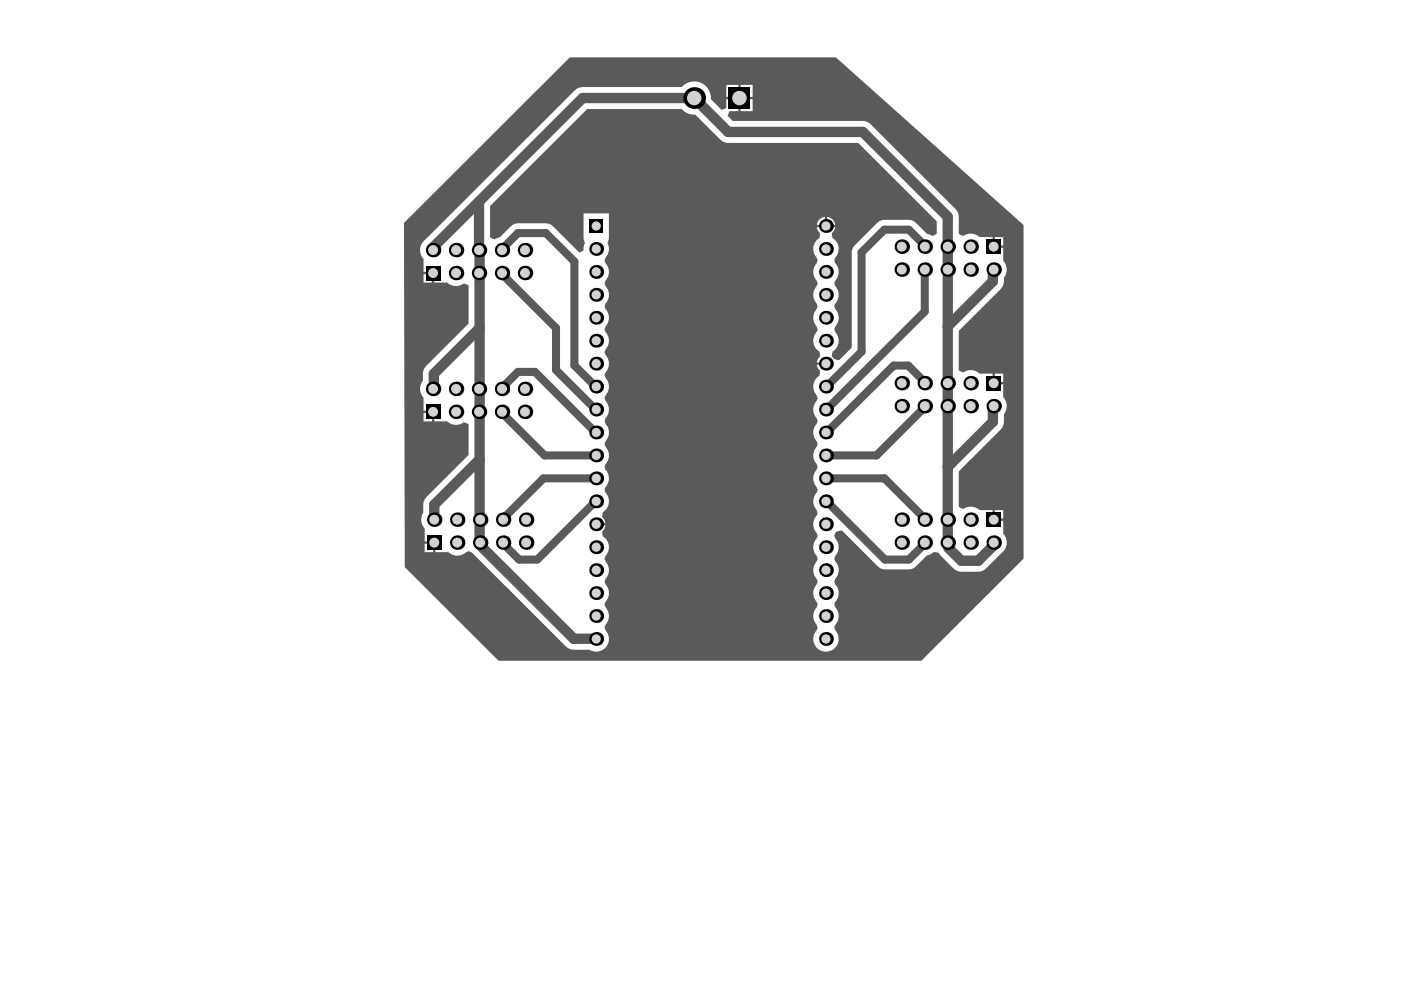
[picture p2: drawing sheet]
<svg xmlns="http://www.w3.org/2000/svg" width="297mm" height="210mm" viewBox="0 0 297 210" stroke-linecap="round" stroke-linejoin="round" font-family="sans-serif">
<path d="M85.6 47.3l35.2-35.1h56.4l39.8 35.5v70.8l-21.7 21.6h-89.6l-19.9-19.9zM157 18v2.5h2.6v-2.5zM154 18v2.5h2.5v-2.5zM157 21v2.6h2.6v-2.6zM175.4 46v1.7h1.7a1.97 1.97 0 0 0-1.7-1.7zM173.6 46.7l-.4 1h1.7v-1.7l-.5 .1zM89.6 51.3a2.72 2.72 0 0 0 .2 3.6v2.7h2v.3h.3v2h1.5a1.91 1.91 0 0 1 2 .5 2.78 2.78 0 0 0 2.8-.3l1 .4v8.1l-9.4 9.5a5.7 5.7 0 0 0-.4 2.7 2.72 2.72 0 0 0 .2 3.5v2.8h2v.2h.3v2h1.5a1.91 1.91 0 0 1 2 .6 2.78 2.78 0 0 0 2.8-.4l1 .4v6.5l-9 9-.6 1-.1 2.3-.2 .4a2.7 2.7 0 0 0 .6 3l-.1 2.7h2.1v.2h.2v2.1h1.5a1.91 1.91 0 0 1 2.1 .5 2.73 2.73 0 0 0 2.8-.4l.7-.4 .8 .5 19.8 19.8 1.1 .6 3.9 .1a2.68 2.68 0 0 0 3.5-.6 2.68 2.68 0 0 0-.1-3.5l-.2-.7 .2-.6a2.63 2.63 0 0 0 0-3.6l-.2-.6 .2-.7a2.63 2.63 0 0 0 0-3.5l-.2-.7 .2-.6a2.63 2.63 0 0 0 0-3.6l-.2-.6 .2-.7a2.64 2.64 0 0 0-.6-4.1l-.1-1 .5-.8 .2-.5h-2v-.5h2l-.2-.5-.5-.7a1.54 1.54 0 0 1 .9-1.8 2.65 2.65 0 0 0-.2-3.4l-.2-.6 .2-.7a2.63 2.63 0 0 0 0-3.6l-.2-.6 .2-.6a2.63 2.63 0 0 0 0-3.6l-.2-.7 .2-.6a2.63 2.63 0 0 0 0-3.6l-.2-.6 .2-.7a2.63 2.63 0 0 0 0-3.6l-.2-.6 .2-.6a2.63 2.63 0 0 0 0-3.6l-.2-.7 .2-.6a2.63 2.63 0 0 0 0-3.6l-.2-.6 .2-.7a2.63 2.63 0 0 0 0-3.6l-.2-.6 .2-.6a2.63 2.63 0 0 0 0-3.6l-.2-.7 .2-.6a2.63 2.63 0 0 0 0-3.6l-.2-.6 .2-.7a2.63 2.63 0 0 0 0-3.6l-.2-.6 .2-.6a2.6 2.6 0 0 0 .4-3l.3-1v-5.4h-5.4v5.4l.3 1-.3 .8v.7l-.9 .5-5.6-5.6-.9-.6h-7l-1 .6-2.3 2.3-1.1 .5-.5-.2-.5-.3v-6.6l20.6-20.6h20a3.4 3.4 0 0 0 2.9 1.2l5.3 5.3 1.1 .6 28.2 .1 16.6 16.6v2.7l-1 .4-1.1-.4-2.3-2.4-1-.5h-6.2l-1 .5-5.1 5.3-.3 1v20.2l-2.7 2.6h-.3a1.56 1.56 0 0 1-1.2-.8l.1-1a2.64 2.64 0 0 0 .6-4.1l-.2-.6 .2-.6a2.63 2.63 0 0 0 0-3.6l-.2-.7 .2-.6a2.63 2.63 0 0 0 0-3.6l-.2-.6 .2-.7a2.63 2.63 0 0 0 0-3.6l-.2-.6 .2-.6a2.64 2.64 0 0 0-.6-4.1l-.1-1 .5-.8 .2-.5h-3.9l.1 .5 .5 .7a1.54 1.54 0 0 1-.8 1.7 2.65 2.65 0 0 0 .1 3.5l.3 .6-.3 .6a2.63 2.63 0 0 0 0 3.6l.3 .7-.3 .6a2.63 2.63 0 0 0 0 3.6l.3 .6-.3 .7a2.63 2.63 0 0 0 0 3.6l.3 .6-.3 .6a2.64 2.64 0 0 0 .6 4.1l.2 1-.6 .9-.1 .5h1.9v.4h-1.9l.1 .6 .5 .6a1.54 1.54 0 0 1-.8 1.8 2.65 2.65 0 0 0 .1 3.5l.3 .6-.3 .6a2.63 2.63 0 0 0 0 3.6l.3 .7-.3 .6a2.63 2.63 0 0 0 0 3.6l.3 .6-.3 .7a2.63 2.63 0 0 0 0 3.6l.3 .6-.3 .6a2.63 2.63 0 0 0 0 3.6l.3 .7-.3 .6a2.63 2.63 0 0 0 0 3.6l.3 .6-.3 .7a2.63 2.63 0 0 0 0 3.6l.3 .6-.3 .6a2.63 2.63 0 0 0 0 3.6l.3 .7-.3 .6a2.63 2.63 0 0 0 0 3.6l.3 .6-.3 .7a2.63 2.63 0 0 0 0 3.5l.3 .7-.3 .6a2.63 2.63 0 0 0 0 3.6l.3 .6-.3 .7a2.69 2.69 0 0 0 .1 3.7 2.69 2.69 0 0 0 3.8 0 2.69 2.69 0 0 0 .1-3.7l-.2-.7 .2-.6a2.63 2.63 0 0 0 0-3.6l-.2-.6 .2-.7a2.63 2.63 0 0 0 0-3.5l-.2-.7 .2-.6a2.63 2.63 0 0 0 0-3.6l-.2-.6 .2-.7a2.63 2.63 0 0 0 0-3.6 1.21 1.21 0 0 1 .2-1.5l1.2-.2 7.7 7.6 .9 .6h6.1l1-.6 2.3-2.3 .6-.2 1-.6 1 .3 .4 .5 3.1 3.1 1.2 .3h3.6l1.2-.3 .5-.4 3.1-3.1a2.81 2.81 0 0 0 .5-4.2v-2.8h-2v-.2h-.3v-2h-1.5a1.91 1.91 0 0 1-2-.6 2.71 2.71 0 0 0-2.7 .3l-.9-.4v-7.5l8.9-8.9a3.7 3.7 0 0 0 .7-3.3 2.72 2.72 0 0 0-.2-3.6v-2.7h-2v-.3h-.3v-2h-1.5a1.91 1.91 0 0 1-2-.5 2.71 2.71 0 0 0-2.7 .3l-.9-.5v-8.3l8.9-8.9a2.98 2.98 0 0 0 .7-2.5 2.72 2.72 0 0 0-.2-3.5v-2.8h-2v-.2h-.3v-2h-1.5a1.91 1.91 0 0 1-2-.6 2.71 2.71 0 0 0-2.7 .3l-.9-.4v-3.6l-.1-.6-.6-1.1-18.5-18.3-1.2-.4h-27.5l-1.1-1.1 .4-.9h1.8v-2.6h-2.5v1.9l-1 .4-2.3-2.3v-.6a3.5 3.5 0 0 0-2.4-3 3.5 3.5 0 0 0-3.8 1.1h-21l-1.1 .3zM210.9 50.3v1.8h1.8v-1.8zM89.8 58.1v1.8h1.8v-1.8zM210.9 79.2v1.8h1.8v-1.8zM89.8 87.6v1.7h1.8v-1.7zM210.9 108.2v1.7h1.8v-1.7zM90 115.3v1.8h1.8v-1.8z" fill="#5a5a5a"/>
<path d="M106.4 53v-.2l3.4-3.4h5.9l6.1 6.1v22l4.6 4.5M106.4 57.9v.2l11.5 11.4v9l8.5 8.3M196.1 57.2v8.8l-21 20.8M196.1 52.3v-.2l-3.4-3.4h-5.2l-4.8 4.8v21.1l-7.6 7.4M106.4 82.5v-.3l3.4-3.3h3.6l13 12.8M106.4 87.3v.2l9.1 9.1h10.9M196.1 81.2v-.2l-3.5-3.5h-3.1l-14.4 14.2M196.1 86.1v.2l-10.3 10.3h-10.7M126.4 101.4h-11.2l-8.5 8.6v.2M126.4 106.3l-12.5 12.3h-3.8l-3.4-3.3v-.3M175.1 101.4h12.4l8.6 8.6v.2M175.1 106.3l12.5 12.3h5.1l3.4-3.3v-.3" fill="none" stroke="#5a5a5a" stroke-width="1.7"/>
<path d="M147 20.8h-23.5l-31.5 31.5v.6l-.2 .1M147.2 20.8l7.2 7.2h28.5l18 18v69.3M101.6 42.7l.1 72.2 .3 .3v.6l19.7 19.6 4.7 .1M210.7 57.2l-.2 .1v2.3l-9.6 9.6M101.7 69.6l-9.7 9.6v3.1l-.2 .2M101.7 97.4l-9.6 9.6v3.2M210.7 86.1l-.2 .2v3.1l-9.6 9.6M200.9 115l.2 .2v1l2.7 2.7h3.6l3.1-3.1v-.6l.2-.2" fill="none" stroke="#5a5a5a" stroke-width="2.2"/>
<circle cx="191.2" cy="52.3" r="1.54" fill="#000"/>
<circle cx="191.2" cy="52.3" r="1.05" fill="#d2d2d2"/>
<path d="M209.1 50.8h3.1v3h-3.1z" fill-rule="evenodd" fill="#000"/>
<circle cx="210.7" cy="52.3" r="1.05" fill="#d2d2d2"/>
<circle cx="210.7" cy="57.2" r="1.54" fill="#000"/>
<circle cx="210.7" cy="57.2" r="1.05" fill="#d2d2d2"/>
<circle cx="205.8" cy="52.3" r="1.54" fill="#000"/>
<circle cx="205.8" cy="52.3" r="1.05" fill="#d2d2d2"/>
<circle cx="205.8" cy="57.2" r="1.54" fill="#000"/>
<circle cx="205.8" cy="57.2" r="1.05" fill="#d2d2d2"/>
<circle cx="200.9" cy="52.3" r="1.54" fill="#000"/>
<circle cx="200.9" cy="52.3" r="1.05" fill="#d2d2d2"/>
<circle cx="200.9" cy="57.2" r="1.54" fill="#000"/>
<circle cx="200.9" cy="57.2" r="1.05" fill="#d2d2d2"/>
<circle cx="196.1" cy="52.3" r="1.54" fill="#000"/>
<circle cx="196.1" cy="52.3" r="1.05" fill="#d2d2d2"/>
<circle cx="196.1" cy="57.2" r="1.54" fill="#000"/>
<circle cx="196.1" cy="57.2" r="1.05" fill="#d2d2d2"/>
<circle cx="191.2" cy="57.2" r="1.54" fill="#000"/>
<circle cx="191.2" cy="57.2" r="1.05" fill="#d2d2d2"/>
<circle cx="210.7" cy="86.1" r="1.54" fill="#000"/>
<circle cx="210.7" cy="86.1" r="1.05" fill="#d2d2d2"/>
<circle cx="205.8" cy="86.1" r="1.54" fill="#000"/>
<circle cx="205.8" cy="86.1" r="1.05" fill="#d2d2d2"/>
<circle cx="200.9" cy="86.1" r="1.54" fill="#000"/>
<circle cx="200.9" cy="86.1" r="1.05" fill="#d2d2d2"/>
<circle cx="111.6" cy="110.2" r="1.54" fill="#000"/>
<circle cx="111.6" cy="110.2" r="1.05" fill="#d2d2d2"/>
<path d="M90.3 56.4h3.1v3h-3.1z" fill-rule="evenodd" fill="#000"/>
<circle cx="91.8" cy="57.9" r="1.05" fill="#d2d2d2"/>
<circle cx="175.1" cy="72.2" r="1.47" fill="#000"/>
<circle cx="175.1" cy="72.2" r=".98" fill="#d2d2d2"/>
<circle cx="175.1" cy="77.1" r="1.47" fill="#000"/>
<circle cx="175.1" cy="77.1" r=".98" fill="#d2d2d2"/>
<circle cx="175.1" cy="82" r="1.47" fill="#000"/>
<circle cx="175.1" cy="82" r=".98" fill="#d2d2d2"/>
<path d="M90.3 85.8h3.1v3.1h-3.1z" fill-rule="evenodd" fill="#000"/>
<circle cx="91.8" cy="87.3" r="1.05" fill="#d2d2d2"/>
<circle cx="91.8" cy="82.5" r="1.54" fill="#000"/>
<circle cx="91.8" cy="82.5" r="1.05" fill="#d2d2d2"/>
<path d="M90.5 113.5h3.1v3.1h-3.1z" fill-rule="evenodd" fill="#000"/>
<circle cx="92.1" cy="115" r="1.05" fill="#d2d2d2"/>
<circle cx="92.1" cy="110.2" r="1.54" fill="#000"/>
<circle cx="92.1" cy="110.2" r="1.05" fill="#d2d2d2"/>
<circle cx="111.6" cy="115" r="1.54" fill="#000"/>
<circle cx="111.6" cy="115" r="1.05" fill="#d2d2d2"/>
<circle cx="106.4" cy="57.9" r="1.54" fill="#000"/>
<circle cx="106.4" cy="57.9" r="1.05" fill="#d2d2d2"/>
<circle cx="111.3" cy="82.5" r="1.54" fill="#000"/>
<circle cx="111.3" cy="82.5" r="1.05" fill="#d2d2d2"/>
<circle cx="96.7" cy="82.5" r="1.54" fill="#000"/>
<circle cx="96.7" cy="82.5" r="1.05" fill="#d2d2d2"/>
<circle cx="96.9" cy="110.2" r="1.54" fill="#000"/>
<circle cx="96.9" cy="110.2" r="1.05" fill="#d2d2d2"/>
<circle cx="111.3" cy="87.3" r="1.54" fill="#000"/>
<circle cx="111.3" cy="87.3" r="1.05" fill="#d2d2d2"/>
<circle cx="96.7" cy="87.3" r="1.54" fill="#000"/>
<circle cx="96.7" cy="87.3" r="1.05" fill="#d2d2d2"/>
<circle cx="96.7" cy="57.9" r="1.54" fill="#000"/>
<circle cx="96.7" cy="57.9" r="1.05" fill="#d2d2d2"/>
<circle cx="101.6" cy="57.9" r="1.54" fill="#000"/>
<circle cx="101.6" cy="57.9" r="1.05" fill="#d2d2d2"/>
<circle cx="111.3" cy="57.9" r="1.54" fill="#000"/>
<circle cx="111.3" cy="57.9" r="1.05" fill="#d2d2d2"/>
<circle cx="101.8" cy="110.2" r="1.54" fill="#000"/>
<circle cx="101.8" cy="110.2" r="1.05" fill="#d2d2d2"/>
<circle cx="101.6" cy="87.3" r="1.54" fill="#000"/>
<circle cx="101.6" cy="87.3" r="1.05" fill="#d2d2d2"/>
<circle cx="101.6" cy="82.5" r="1.54" fill="#000"/>
<circle cx="101.6" cy="82.5" r="1.05" fill="#d2d2d2"/>
<circle cx="106.4" cy="87.3" r="1.54" fill="#000"/>
<circle cx="106.4" cy="87.3" r="1.05" fill="#d2d2d2"/>
<circle cx="106.4" cy="82.5" r="1.54" fill="#000"/>
<circle cx="106.4" cy="82.5" r="1.05" fill="#d2d2d2"/>
<circle cx="106.7" cy="110.2" r="1.54" fill="#000"/>
<circle cx="106.7" cy="110.2" r="1.05" fill="#d2d2d2"/>
<circle cx="191.2" cy="115" r="1.54" fill="#000"/>
<circle cx="191.2" cy="115" r="1.05" fill="#d2d2d2"/>
<circle cx="196.1" cy="86.1" r="1.54" fill="#000"/>
<circle cx="196.1" cy="86.1" r="1.05" fill="#d2d2d2"/>
<circle cx="191.2" cy="86.1" r="1.54" fill="#000"/>
<circle cx="191.2" cy="86.1" r="1.05" fill="#d2d2d2"/>
<circle cx="210.7" cy="115" r="1.54" fill="#000"/>
<circle cx="210.7" cy="115" r="1.05" fill="#d2d2d2"/>
<circle cx="205.8" cy="115" r="1.54" fill="#000"/>
<circle cx="205.8" cy="115" r="1.05" fill="#d2d2d2"/>
<circle cx="200.9" cy="115" r="1.54" fill="#000"/>
<circle cx="200.9" cy="115" r="1.05" fill="#d2d2d2"/>
<circle cx="196.1" cy="115" r="1.54" fill="#000"/>
<circle cx="196.1" cy="115" r="1.05" fill="#d2d2d2"/>
<path d="M209.1 79.7h3.1v3.1h-3.1z" fill-rule="evenodd" fill="#000"/>
<circle cx="210.7" cy="81.2" r="1.05" fill="#d2d2d2"/>
<circle cx="205.8" cy="81.2" r="1.54" fill="#000"/>
<circle cx="205.8" cy="81.2" r="1.05" fill="#d2d2d2"/>
<circle cx="191.2" cy="81.2" r="1.54" fill="#000"/>
<circle cx="191.2" cy="81.2" r="1.05" fill="#d2d2d2"/>
<circle cx="200.9" cy="81.2" r="1.54" fill="#000"/>
<circle cx="200.9" cy="81.2" r="1.05" fill="#d2d2d2"/>
<circle cx="196.1" cy="81.2" r="1.54" fill="#000"/>
<circle cx="196.1" cy="81.2" r="1.05" fill="#d2d2d2"/>
<circle cx="126.4" cy="72.2" r="1.47" fill="#000"/>
<circle cx="126.4" cy="72.2" r=".98" fill="#d2d2d2"/>
<circle cx="126.4" cy="135.5" r="1.47" fill="#000"/>
<circle cx="126.4" cy="135.5" r=".98" fill="#d2d2d2"/>
<circle cx="126.4" cy="130.6" r="1.47" fill="#000"/>
<circle cx="126.4" cy="130.6" r=".98" fill="#d2d2d2"/>
<circle cx="126.4" cy="125.7" r="1.47" fill="#000"/>
<circle cx="126.4" cy="125.7" r=".98" fill="#d2d2d2"/>
<circle cx="126.4" cy="120.9" r="1.47" fill="#000"/>
<circle cx="126.4" cy="120.9" r=".98" fill="#d2d2d2"/>
<circle cx="126.4" cy="116" r="1.47" fill="#000"/>
<circle cx="126.4" cy="116" r=".98" fill="#d2d2d2"/>
<circle cx="126.4" cy="111.2" r="1.47" fill="#000"/>
<circle cx="126.4" cy="111.2" r=".98" fill="#d2d2d2"/>
<circle cx="126.4" cy="106.3" r="1.47" fill="#000"/>
<circle cx="126.4" cy="106.3" r=".98" fill="#d2d2d2"/>
<circle cx="126.4" cy="101.4" r="1.47" fill="#000"/>
<circle cx="126.4" cy="101.4" r=".98" fill="#d2d2d2"/>
<circle cx="126.4" cy="96.6" r="1.47" fill="#000"/>
<circle cx="126.4" cy="96.6" r=".98" fill="#d2d2d2"/>
<circle cx="126.4" cy="91.7" r="1.47" fill="#000"/>
<circle cx="126.4" cy="91.7" r=".98" fill="#d2d2d2"/>
<circle cx="126.4" cy="86.8" r="1.47" fill="#000"/>
<circle cx="126.4" cy="86.8" r=".98" fill="#d2d2d2"/>
<circle cx="126.4" cy="82" r="1.47" fill="#000"/>
<circle cx="126.4" cy="82" r=".98" fill="#d2d2d2"/>
<circle cx="126.4" cy="77.1" r="1.47" fill="#000"/>
<circle cx="126.4" cy="77.1" r=".98" fill="#d2d2d2"/>
<circle cx="126.4" cy="52.8" r="1.47" fill="#000"/>
<circle cx="126.4" cy="52.8" r=".98" fill="#d2d2d2"/>
<circle cx="175.1" cy="52.8" r="1.47" fill="#000"/>
<circle cx="175.1" cy="52.8" r=".98" fill="#d2d2d2"/>
<circle cx="175.1" cy="57.6" r="1.47" fill="#000"/>
<circle cx="175.1" cy="57.6" r=".98" fill="#d2d2d2"/>
<circle cx="175.1" cy="62.5" r="1.47" fill="#000"/>
<circle cx="175.1" cy="62.5" r=".98" fill="#d2d2d2"/>
<circle cx="175.1" cy="67.4" r="1.47" fill="#000"/>
<circle cx="175.1" cy="67.4" r=".98" fill="#d2d2d2"/>
<circle cx="126.4" cy="67.4" r="1.47" fill="#000"/>
<circle cx="126.4" cy="67.4" r=".98" fill="#d2d2d2"/>
<circle cx="126.4" cy="62.5" r="1.47" fill="#000"/>
<circle cx="126.4" cy="62.5" r=".98" fill="#d2d2d2"/>
<circle cx="126.4" cy="57.6" r="1.47" fill="#000"/>
<circle cx="126.4" cy="57.6" r=".98" fill="#d2d2d2"/>
<circle cx="175.1" cy="101.4" r="1.47" fill="#000"/>
<circle cx="175.1" cy="101.4" r=".98" fill="#d2d2d2"/>
<circle cx="175.1" cy="116" r="1.47" fill="#000"/>
<circle cx="175.1" cy="116" r=".98" fill="#d2d2d2"/>
<circle cx="175.1" cy="130.6" r="1.47" fill="#000"/>
<circle cx="175.1" cy="130.6" r=".98" fill="#d2d2d2"/>
<circle cx="175.1" cy="106.3" r="1.47" fill="#000"/>
<circle cx="175.1" cy="106.3" r=".98" fill="#d2d2d2"/>
<circle cx="175.1" cy="135.5" r="1.47" fill="#000"/>
<circle cx="175.1" cy="135.5" r=".98" fill="#d2d2d2"/>
<circle cx="175.1" cy="125.7" r="1.47" fill="#000"/>
<circle cx="175.1" cy="125.7" r=".98" fill="#d2d2d2"/>
<circle cx="175.1" cy="120.9" r="1.47" fill="#000"/>
<circle cx="175.1" cy="120.9" r=".98" fill="#d2d2d2"/>
<circle cx="175.1" cy="111.2" r="1.47" fill="#000"/>
<circle cx="175.1" cy="111.2" r=".98" fill="#d2d2d2"/>
<circle cx="91.8" cy="53" r="1.54" fill="#000"/>
<circle cx="91.8" cy="53" r="1.05" fill="#d2d2d2"/>
<path d="M124.9 46.5h3v2.9h-3z" fill-rule="evenodd" fill="#000"/>
<circle cx="126.4" cy="47.9" r=".98" fill="#d2d2d2"/>
<circle cx="175.1" cy="86.8" r="1.47" fill="#000"/>
<circle cx="175.1" cy="86.8" r=".98" fill="#d2d2d2"/>
<circle cx="175.1" cy="96.6" r="1.47" fill="#000"/>
<circle cx="175.1" cy="96.6" r=".98" fill="#d2d2d2"/>
<circle cx="175.1" cy="91.7" r="1.47" fill="#000"/>
<circle cx="175.1" cy="91.7" r=".98" fill="#d2d2d2"/>
<circle cx="175.1" cy="47.9" r="1.47" fill="#000"/>
<circle cx="175.1" cy="47.9" r=".98" fill="#d2d2d2"/>
<path d="M154.5 18.5h4.6v4.6h-4.6z" fill-rule="evenodd" fill="#000"/>
<circle cx="156.8" cy="20.8" r="1.53" fill="#d2d2d2"/>
<circle cx="147.2" cy="20.8" r="2.3" fill="#000"/>
<circle cx="147.2" cy="20.8" r="1.53" fill="#d2d2d2"/>
<circle cx="191.2" cy="110.2" r="1.54" fill="#000"/>
<circle cx="191.2" cy="110.2" r="1.05" fill="#d2d2d2"/>
<path d="M209.1 108.6h3.1v3.1h-3.1z" fill-rule="evenodd" fill="#000"/>
<circle cx="210.7" cy="110.2" r="1.05" fill="#d2d2d2"/>
<circle cx="200.9" cy="110.2" r="1.54" fill="#000"/>
<circle cx="200.9" cy="110.2" r="1.05" fill="#d2d2d2"/>
<circle cx="205.8" cy="110.2" r="1.54" fill="#000"/>
<circle cx="205.8" cy="110.2" r="1.05" fill="#d2d2d2"/>
<circle cx="196.1" cy="110.2" r="1.54" fill="#000"/>
<circle cx="196.1" cy="110.2" r="1.05" fill="#d2d2d2"/>
<circle cx="106.7" cy="115" r="1.54" fill="#000"/>
<circle cx="106.7" cy="115" r="1.05" fill="#d2d2d2"/>
<circle cx="111.3" cy="53" r="1.54" fill="#000"/>
<circle cx="111.3" cy="53" r="1.05" fill="#d2d2d2"/>
<circle cx="101.6" cy="53" r="1.54" fill="#000"/>
<circle cx="101.6" cy="53" r="1.05" fill="#d2d2d2"/>
<circle cx="101.8" cy="115" r="1.54" fill="#000"/>
<circle cx="101.8" cy="115" r="1.05" fill="#d2d2d2"/>
<circle cx="96.9" cy="115" r="1.54" fill="#000"/>
<circle cx="96.9" cy="115" r="1.05" fill="#d2d2d2"/>
<circle cx="96.7" cy="53" r="1.54" fill="#000"/>
<circle cx="96.7" cy="53" r="1.05" fill="#d2d2d2"/>
<circle cx="106.4" cy="53" r="1.54" fill="#000"/>
<circle cx="106.4" cy="53" r="1.05" fill="#d2d2d2"/>
</svg>
